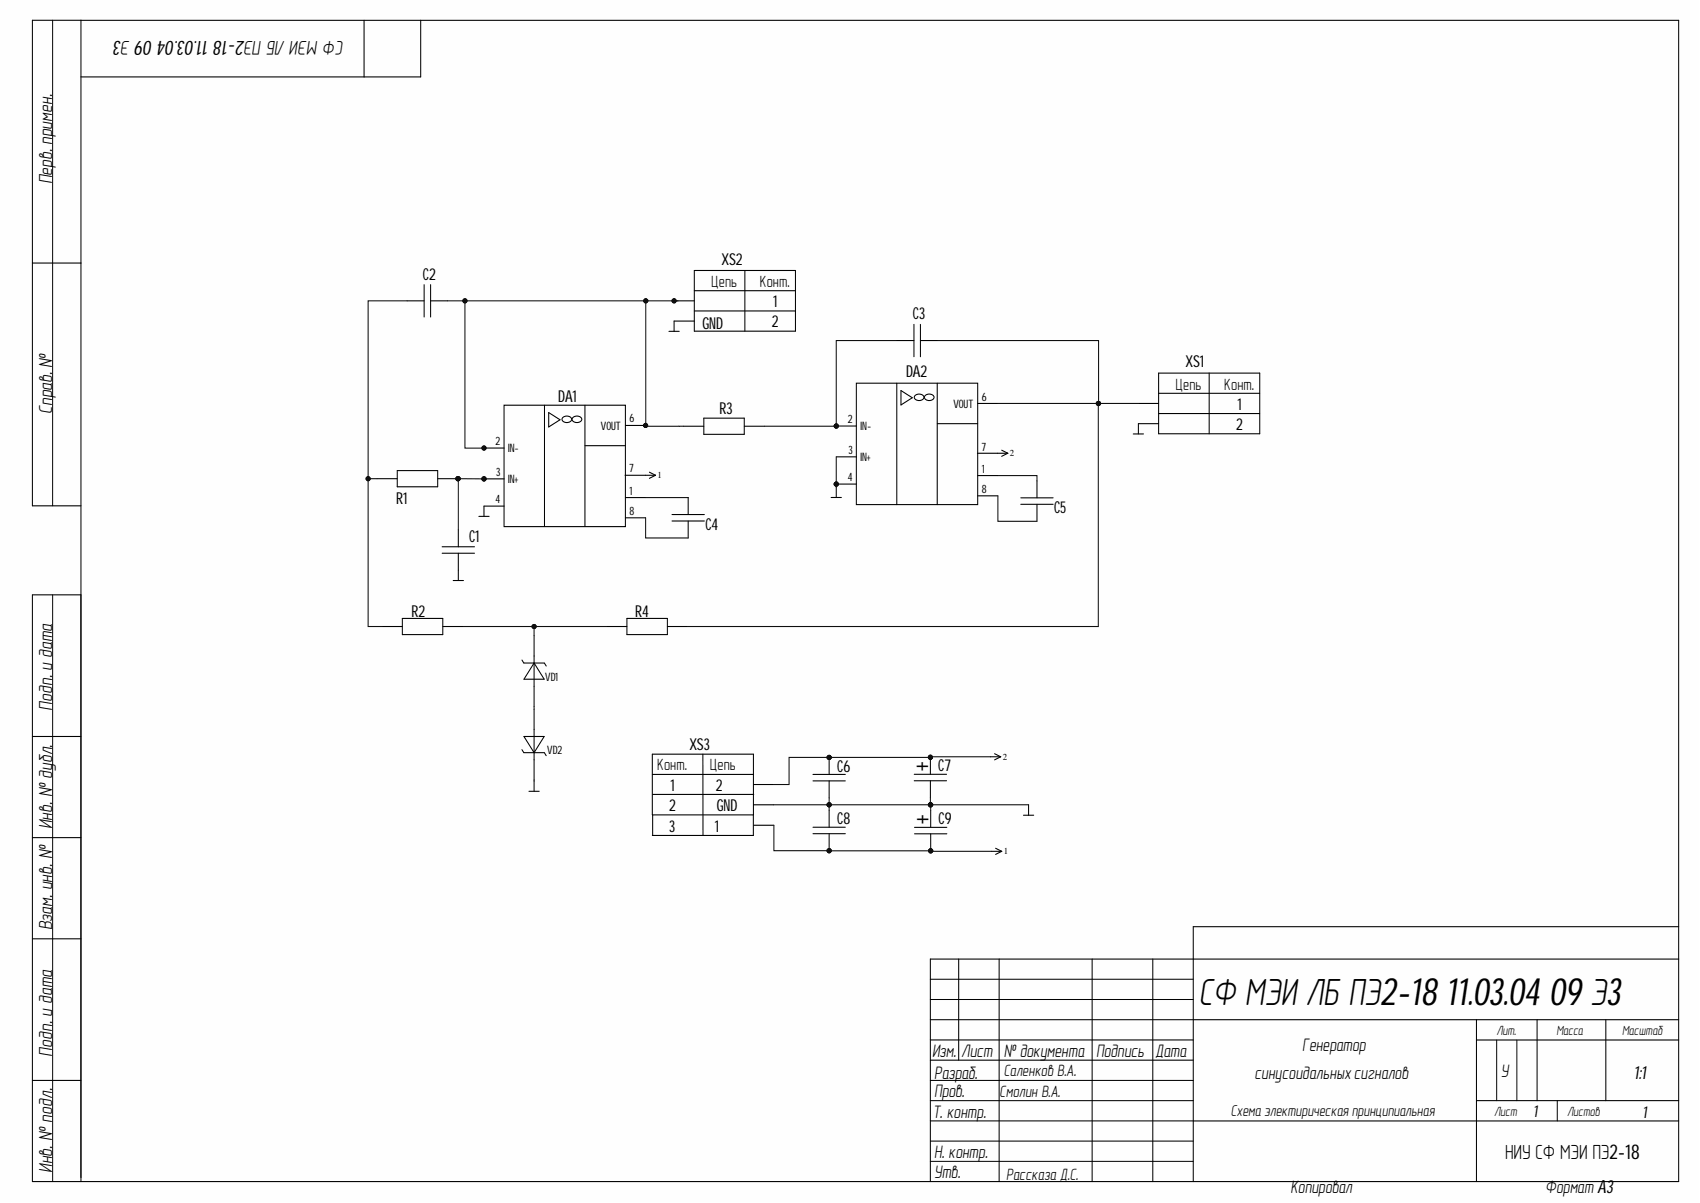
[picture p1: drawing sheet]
<svg xmlns="http://www.w3.org/2000/svg" width="420mm" height="297mm" viewBox="0 0 420 297" stroke-linecap="round" stroke-linejoin="round" font-family="sans-serif">
<defs><g id="words">
<text font-size="9.5" x="296.1" y="248.3">СФ МЭИ ЛБ ПЭ2-18 11.03.04 09Э3</text>
<g font-size="6.4">
<text x="229.4" y="190.3" transform="rotate(-90 229.4 190.3)">+</text>
<text x="229.5" y="203.4" transform="rotate(-90 229.5 203.4)">+</text>
</g>
<text font-size="5.1" x="371.7" y="286.1">НИУ СФ МЭИ ПЭ2-18</text>
<text font-size="5" x="84.9" y="10.2" transform="rotate(-180 84.9 10.2)">СФ МЭИ ЛБ ПЭ2-1811.03.0409Э3</text>
<g font-size="4.7">
<text x="12.9" y="45.5" transform="rotate(-90 12.9 45.5)">Перв. примен.</text>
<text x="12.9" y="102.3" transform="rotate(-90 12.9 102.3)">Справ. №</text>
<text x="12.9" y="175.4" transform="rotate(-90 12.9 175.4)">Подп. и дата</text>
<text x="12.9" y="204.7" transform="rotate(-90 12.9 204.7)">Инв. № дубл.</text>
<text x="12.9" y="229.7" transform="rotate(-90 12.9 229.7)">Взам. инв. №</text>
<text x="12.9" y="260.9" transform="rotate(-90 12.9 260.9)">Подп. и дата</text>
<text x="12.9" y="289.6" transform="rotate(-90 12.9 289.6)">Инв. № подл.</text>
</g>
<g font-size="4.5">
<text x="230.2" y="261">Изм.</text>
<text x="237.4" y="261">Лист</text>
<text x="247.9" y="261">№ документа</text>
<text x="270.7" y="261">Подпись</text>
<text x="285.2" y="261">Дата</text>
<text x="321.6" y="259.4">Генератор</text>
<text x="230.7" y="266.5">Разраб.</text>
<text x="309.8" y="266.5">синусоидальныхсигналов</text>
<text x="370.7" y="266">У</text>
<text x="403.5" y="266.5">1:1</text>
<text x="230.3" y="275.9">Т. контр.</text>
<text x="230.7" y="270.9">Пров.</text>
<text x="230.7" y="285.9">Н. контр.</text>
<text x="230.7" y="290.9">Утв.</text>
<text x="318.6" y="294.6">Копировал</text>
<text x="381.6" y="294.6">Формат A3</text>
</g>
<g font-size="4.1">
<text x="178.2" y="65.3">XS2</text>
<text x="104.4" y="69">C2</text>
<text x="175.6" y="70.8">Цепь</text>
<text x="187.7" y="70.8">Конт.</text>
<text x="190.9" y="75.8">1</text>
<text x="173.4" y="81.3">GND</text>
<text x="190.6" y="80.8">2</text>
<text x="225.5" y="78.8">C3</text>
<text x="223.8" y="93.1">DA2</text>
<text x="292.8" y="90.7">XS1</text>
<text x="137.8" y="99.3">DA1</text>
<text x="290.3" y="96.2">Цепь</text>
<text x="302.3" y="96.2">Конт.</text>
<text x="305.6" y="101.2">1</text>
<text x="177.7" y="102.1">R3</text>
<text x="305.3" y="106.2">2</text>
<text x="97.8" y="124.5">R1</text>
<text x="174.2" y="130.9">C4</text>
<text x="260.3" y="126.7">C5</text>
<text x="115.9" y="133.8">C1</text>
<text x="101.6" y="152.3">R2</text>
<text x="156.9" y="152.3">R4</text>
<text x="170.2" y="185.1">XS3</text>
<text x="162.3" y="190.2">Конт.</text>
<text x="175.3" y="190.2">Цепь</text>
<text x="206.8" y="190.5">C6</text>
<text x="231.7" y="190.4">C7</text>
<text x="165.6" y="195.2">1</text>
<text x="176.7" y="195.2">2</text>
<text x="165.2" y="200.2">2</text>
<text x="177" y="200.3">GND</text>
<text x="206.8" y="203.5">C8</text>
<text x="231.8" y="203.5">C9</text>
<text x="165.2" y="205.6">3</text>
<text x="176.5" y="205.4">1</text>
<text x="247.9" y="265.8">Саленков В.А.</text>
<text x="246.8" y="270.8">Смолин В.А.</text>
<text x="378.6" y="275.8">1</text>
<text x="405.6" y="276">1</text>
<text x="248.5" y="291.2">Рассказа Д.С.</text>
</g>
<text font-size="3.9" x="303.9" y="275.7">Схема электирическая принципиальная</text>
<g font-size="3.3">
<text x="369.6" y="255.5">Лит.</text>
<text x="384.3" y="255.5">Масса</text>
<text x="400.6" y="255.5">Масштаб</text>
<text x="369" y="275.5">Лист</text>
<text x="387" y="275.5">Листов</text>
</g>
<g font-size="2.9">
<text x="235.4" y="100.7">VOUT</text>
<text x="242.4" y="98.9">6</text>
<text x="148.4" y="106.1">VOUT</text>
<text x="155.4" y="104.3">6</text>
<text x="209.4" y="104.5">2</text>
<text x="212.5" y="106.2">IN-</text>
<text x="122.4" y="109.9">2</text>
<text x="125.5" y="111.7">IN-</text>
<text x="209.6" y="112.1">3</text>
<text x="212.5" y="113.9">IN+</text>
<text x="242.4" y="111.2">7</text>
<text x="122.5" y="117.5">3</text>
<text x="125.5" y="119.3">IN+</text>
<text x="155.3" y="116.7">7</text>
<text x="209.4" y="118.9">4</text>
<text x="242.4" y="116.7">1</text>
<text x="122.4" y="124.3">4</text>
<text x="155.4" y="122.2">1</text>
<text x="242.4" y="121.7">8</text>
<text x="155.4" y="127.1">8</text>
<text x="134.6" y="168.1">VD1</text>
<text x="135.1" y="186.3">VD2</text>
</g>
<g font-size="2.3">
<text x="249.4" y="112.7">2</text>
<text x="162.4" y="118.1">1</text>
<text x="247.6" y="187.6">2</text>
<text x="247.9" y="211">1</text>
</g>
</g></defs>
<g fill="#fefefe">
<path d="M0 0h419.5v296.7h-419.5z" fill-rule="evenodd"/>
<path d="M0 0h419.5v296.7h-419.5z" fill-rule="evenodd"/>
</g>
<g fill="none" stroke="#000" stroke-width=".26">
<path d="M20 5v286.7M89.9 5v14M103.9 5v14h-83.9M8 64.9h12M100.5 74.3h4.2M104.7 70.3v8M106.3 74.3h4.2M106.3 70.3v8M168.8 105.2h5M173.8 103.2h10v4h-10zM183.8 105.2h5M20 124.9h-12v-119.9h406.5v286.7h-406.5v-144.8h12"/>
<path d="M109.2 136.6h8M109.2 135h8M113.2 130.8v4.2M113.2 136.6v4.2M165.9 128.6h8M165.9 127h8M169.9 122.8v4.2M169.9 128.6v4.2M8 181.8h12M8 206.8h12M8 231.8h12M236.7 236.8v25"/>
<path d="M246.7 236.8v54.9M269.7 236.8v54.9M284.7 236.8v54.9M414.5 236.8h-184.8v54.9M414.5 228.8h-119.8v62.9M229.7 256.8h65M294.7 251.8h119.8M364.6 251.8v39.9M364.6 256.8h49.9M379.6 251.8v20M396.5 251.8v20M8 266.8h12"/>
<path d="M229.7 261.8h65M294.7 276.8h119.8M364.6 271.8h49.9M384.6 271.8v5"/>
</g>
<path d="M13 5v119.9M13 146.9v144.8M229.7 241.8h65M229.7 246.8h65M229.7 251.8h65M369.6 256.8v15M374.6 256.8v15M229.7 266.8h65M229.7 271.8h65M229.7 276.8h65M229.7 281.8h65M229.7 286.8h65" fill="none" stroke="#000" stroke-width=".25"/>
<circle cx="113.1" cy="118.2" r=".51" fill="#0b0b0b"/>
<circle cx="113.1" cy="118.2" r=".51" fill="none" stroke="#0b0b0b" stroke-width=".25"/>
<path d="M108.1 118.2h5" fill="none" stroke="#000" stroke-width=".26"/>
<circle cx="113.1" cy="118.2" r=".51" fill="#0b0b0b"/>
<circle cx="113.1" cy="118.2" r=".51" fill="none" stroke="#0b0b0b" stroke-width=".25"/>
<path d="M93.1 118.2h5M98.1 116.2h10v4h-10zM131.9 157v17.4M128.9 163l.5 .7M129.4 163.7h5l.5 .8M131.9 163.7l2.5 4h-5z" fill="none" stroke="#000" stroke-width=".26"/>
<circle cx="119.5" cy="118.2" r=".51" fill="#0b0b0b"/>
<circle cx="119.5" cy="118.2" r=".51" fill="none" stroke="#0b0b0b" stroke-width=".25"/>
<circle cx="119.5" cy="110.6" r=".51" fill="#0b0b0b"/>
<circle cx="119.5" cy="110.6" r=".51" fill="none" stroke="#0b0b0b" stroke-width=".25"/>
<circle cx="159.4" cy="105" r=".51" fill="#0b0b0b"/>
<circle cx="159.4" cy="105" r=".51" fill="none" stroke="#0b0b0b" stroke-width=".25"/>
<path d="M119.5 118.2h5M124.5 100.1h29.9v29.9h-29.9zM154.4 127.9h5" fill="none" stroke="#000" stroke-width=".26"/>
<circle cx="119.5" cy="118.2" r=".51" fill="#0b0b0b"/>
<circle cx="119.5" cy="118.2" r=".51" fill="none" stroke="#0b0b0b" stroke-width=".25"/>
<path d="M119.5 110.6h5" fill="none" stroke="#000" stroke-width=".26"/>
<circle cx="119.5" cy="110.6" r=".51" fill="#0b0b0b"/>
<circle cx="119.5" cy="110.6" r=".51" fill="none" stroke="#0b0b0b" stroke-width=".25"/>
<path d="M154.4 105h5" fill="none" stroke="#000" stroke-width=".26"/>
<circle cx="159.4" cy="105" r=".51" fill="#0b0b0b"/>
<circle cx="159.4" cy="105" r=".51" fill="none" stroke="#0b0b0b" stroke-width=".25"/>
<path d="M134.5 100.1v29.9M135.5 101.9l2.8 1.7-2.8 1.8zM144.4 100.1v29.9M144.4 110h10M154.4 122.9h5" fill="none" stroke="#000" stroke-width=".26"/>
<path d="M138.9 103.2a1.38 1.38 0 0 1 2.3 .3 1.3 1.3 0 0 1-1.2 .8 1.3 1.3 0 0 1-1.2-.8z" fill="#fefefe"/>
<path d="M138.9 103.2a1.38 1.38 0 0 1 2.3 .3 1.3 1.3 0 0 1-1.2 .8 1.3 1.3 0 0 1-1.2-.8z" fill="none" stroke="#000" stroke-width=".26"/>
<path d="M141.4 103.2a1.37 1.37 0 0 1 2.3 .3 1.3 1.3 0 0 1-1.2 .8 1.3 1.3 0 0 1-1.2-.8z" fill="#fefefe"/>
<path d="M166.5 79.3v2.5M165.2 81.8h2.5M141.4 103.2a1.37 1.37 0 0 1 2.3 .3 1.3 1.3 0 0 1-1.2 .8 1.3 1.3 0 0 1-1.2-.8zM154.4 117.4h4.9M119.5 125h5M254 198.8v2.5M252.7 201.3h2.6" fill="none" stroke="#000" stroke-width=".26"/>
<circle cx="166.5" cy="74.3" r=".51" fill="#0b0b0b"/>
<circle cx="166.5" cy="74.3" r=".51" fill="none" stroke="#0b0b0b" stroke-width=".25"/>
<path d="M166.5 79.3h5M166.5 74.3h5" fill="none" stroke="#000" stroke-width=".26"/>
<circle cx="166.5" cy="74.3" r=".51" fill="#0b0b0b"/>
<circle cx="166.5" cy="74.3" r=".51" fill="none" stroke="#0b0b0b" stroke-width=".25"/>
<path d="M171.5 76.8h24.9M171.5 71.8h24.9M171.5 66.8h24.9v15h-24.9zM183.9 66.8v15" fill="none" stroke="#000" stroke-width=".26"/>
<path d="M371.7 281h37.6v6.6h-37.6z" fill-rule="evenodd" fill="#fefefe"/>
<path d="M371.7 281h37.6v6.6h-37.6z" fill="none" stroke="#fefefe" stroke-width=".25"/>
<g fill="none" stroke="#000" stroke-width=".26">
<path d="M94.4 154.7h5M99.4 152.7h9.9v4h-9.9zM109.3 154.7h5M111.9 143.3h2.5M113.2 140.8v2.5M149.8 154.7h5M154.8 152.7h10v4h-10zM164.8 154.7h5M131.9 175.1v17.5M128.9 185.1l.5 .7M129.4 181.8h5l-2.5 4zM129.4 185.8h5l.5 .8"/>
<path d="M130.6 195.4h2.6M131.9 192.8v2.6"/>
</g>
<circle cx="206.5" cy="105.2" r=".51" fill="#0b0b0b"/>
<circle cx="206.5" cy="105.2" r=".51" fill="none" stroke="#0b0b0b" stroke-width=".25"/>
<circle cx="206.5" cy="119.5" r=".51" fill="#0b0b0b"/>
<circle cx="206.5" cy="119.5" r=".51" fill="none" stroke="#0b0b0b" stroke-width=".25"/>
<path d="M211.5 94.6h29.9v30h-29.9zM206.5 112.8h5M206.5 105.2h5M241.4 122.4h5" fill="none" stroke="#000" stroke-width=".26"/>
<circle cx="206.5" cy="105.2" r=".51" fill="#0b0b0b"/>
<circle cx="206.5" cy="105.2" r=".51" fill="none" stroke="#0b0b0b" stroke-width=".25"/>
<path d="M221.5 94.6v30M222.5 96.4l2.8 1.8-2.8 1.8zM231.4 94.6v30M241.4 99.6h5M231.4 104.6h10M241.4 117.4h5" fill="none" stroke="#000" stroke-width=".26"/>
<path d="M225.9 97.8a1.38 1.38 0 0 1 2.3 .3 1.3 1.3 0 0 1-1.2 .8 1.3 1.3 0 0 1-1.2-.8z" fill="#fefefe"/>
<path d="M225.9 97.8a1.38 1.38 0 0 1 2.3 .3 1.3 1.3 0 0 1-1.2 .8 1.3 1.3 0 0 1-1.2-.8z" fill="none" stroke="#000" stroke-width=".26"/>
<path d="M228.4 97.8a1.37 1.37 0 0 1 2.3 .3 1.29 1.29 0 0 1-1.2 .8 1.29 1.29 0 0 1-1.2-.8z" fill="#fefefe"/>
<path d="M228.4 97.8a1.37 1.37 0 0 1 2.3 .3 1.29 1.29 0 0 1-1.2 .8 1.29 1.29 0 0 1-1.2-.8zM206.5 119.5h5M241.3 111.9h5" fill="none" stroke="#000" stroke-width=".26"/>
<circle cx="206.5" cy="119.5" r=".51" fill="#0b0b0b"/>
<circle cx="206.5" cy="119.5" r=".51" fill="none" stroke="#0b0b0b" stroke-width=".25"/>
<path d="M281.1 99.6h5M286.1 97.1h25M286.1 92.1h25v15h-25zM298.6 92.1v15M279.8 107.1h2.6M286.1 104.6h-5v2.5M286.1 102.1h25M205.2 122.8h2.6M206.5 120.3v2.5" fill="none" stroke="#000" stroke-width=".26"/>
<circle cx="204.8" cy="187" r=".51" fill="#0b0b0b"/>
<circle cx="204.8" cy="187" r=".51" fill="none" stroke="#0b0b0b" stroke-width=".25"/>
<path d="M204.8 187v4.2M204.8 192.8v4.2" fill="none" stroke="#000" stroke-width=".26"/>
<circle cx="204.8" cy="187" r=".51" fill="#0b0b0b"/>
<circle cx="204.8" cy="187" r=".51" fill="none" stroke="#0b0b0b" stroke-width=".25"/>
<path d="M200.8 192.8h7.9M200.8 191.2h7.9" fill="none" stroke="#000" stroke-width=".26"/>
<circle cx="229.8" cy="187" r=".51" fill="#0b0b0b"/>
<circle cx="229.8" cy="187" r=".51" fill="none" stroke="#0b0b0b" stroke-width=".25"/>
<path d="M229.8 187v4.2M229.8 192.8v4.2" fill="none" stroke="#000" stroke-width=".26"/>
<circle cx="229.8" cy="187" r=".51" fill="#0b0b0b"/>
<circle cx="229.8" cy="187" r=".51" fill="none" stroke="#0b0b0b" stroke-width=".25"/>
<path d="M118.2 127.5h2.6M119.5 125v2.5M225.8 192.8h7.9M225.8 191.2h7.9" fill="none" stroke="#000" stroke-width=".26"/>
<circle cx="204.8" cy="210.1" r=".51" fill="#0b0b0b"/>
<circle cx="204.8" cy="210.1" r=".51" fill="none" stroke="#0b0b0b" stroke-width=".25"/>
<path d="M204.8 205.9v4.1" fill="none" stroke="#000" stroke-width=".26"/>
<circle cx="204.8" cy="210.1" r=".51" fill="#0b0b0b"/>
<circle cx="204.8" cy="210.1" r=".51" fill="none" stroke="#0b0b0b" stroke-width=".25"/>
<path d="M200.8 205.9h7.9M200.8 204.3h7.9M204.8 200.1v4.2" fill="none" stroke="#000" stroke-width=".26"/>
<circle cx="229.8" cy="210.1" r=".51" fill="#0b0b0b"/>
<circle cx="229.8" cy="210.1" r=".51" fill="none" stroke="#0b0b0b" stroke-width=".25"/>
<path d="M229.8 205.9v4.2" fill="none" stroke="#000" stroke-width=".26"/>
<circle cx="229.8" cy="210.1" r=".51" fill="#0b0b0b"/>
<circle cx="229.8" cy="210.1" r=".51" fill="none" stroke="#0b0b0b" stroke-width=".25"/>
<g fill="none" stroke="#000" stroke-width=".26">
<path d="M256.1 118.7v4.2M252.1 124.5h8M252.1 122.9h8M256.1 124.5v4.2M161.1 191.2h25M161.1 186.2h25v15h-25zM161.2 196.2h24.9M173.6 186.2v20.1M186.1 198.7h5M186.1 193.7h5M161.1 206.3h25M161.2 201.2v5.1"/>
<path d="M186 201.2v5.1M186.1 203.8h5M225.8 205.9h8M225.8 204.3h8M229.8 200.1v4.2"/>
</g>
<path d="M93.1 118.2h-2.2v36.5h3.5" fill="none" stroke="#0e0e0e" stroke-width=".26"/>
<circle cx="90.9" cy="118.2" r=".51" fill="#0b0b0b"/>
<circle cx="90.9" cy="118.2" r=".51" fill="none" stroke="#0b0b0b" stroke-width=".25"/>
<path d="M100.5 74.3h-9.6v43.9" fill="none" stroke="#0e0e0e" stroke-width=".26"/>
<circle cx="90.9" cy="118.2" r=".51" fill="#0b0b0b"/>
<circle cx="90.9" cy="118.2" r=".51" fill="none" stroke="#0b0b0b" stroke-width=".25"/>
<path d="M110.5 74.3h49" fill="none" stroke="#0e0e0e" stroke-width=".26"/>
<circle cx="114.8" cy="74.3" r=".51" fill="#0b0b0b"/>
<circle cx="114.8" cy="74.3" r=".51" fill="none" stroke="#0b0b0b" stroke-width=".25"/>
<circle cx="159.5" cy="74.3" r=".51" fill="#0b0b0b"/>
<circle cx="159.5" cy="74.3" r=".51" fill="none" stroke="#0b0b0b" stroke-width=".25"/>
<path d="M119.4 118.2h-6.3l.1 12.6" fill="none" stroke="#0e0e0e" stroke-width=".26"/>
<circle cx="113.2" cy="118.2" r=".51" fill="#0b0b0b"/>
<circle cx="113.2" cy="118.2" r=".51" fill="none" stroke="#0b0b0b" stroke-width=".25"/>
<circle cx="113.1" cy="118.2" r=".51" fill="#0b0b0b"/>
<circle cx="113.1" cy="118.2" r=".51" fill="none" stroke="#0b0b0b" stroke-width=".25"/>
<circle cx="119.5" cy="118.2" r=".51" fill="#0b0b0b"/>
<circle cx="119.5" cy="118.2" r=".51" fill="none" stroke="#0b0b0b" stroke-width=".25"/>
<path d="M114.3 154.7h17.6v2.3" fill="none" stroke="#0e0e0e" stroke-width=".26"/>
<circle cx="131.9" cy="154.7" r=".51" fill="#0b0b0b"/>
<circle cx="131.9" cy="154.7" r=".51" fill="none" stroke="#0b0b0b" stroke-width=".25"/>
<path d="M114.8 74.3v36.3h4.9" fill="none" stroke="#0e0e0e" stroke-width=".26"/>
<circle cx="114.8" cy="74.3" r=".51" fill="#0b0b0b"/>
<circle cx="114.8" cy="74.3" r=".51" fill="none" stroke="#0b0b0b" stroke-width=".25"/>
<path d="M131.9 154.7h17.9M131.9 174.4v.7" fill="none" stroke="#0e0e0e" stroke-width=".26"/>
<circle cx="131.9" cy="154.7" r=".51" fill="#0b0b0b"/>
<circle cx="131.9" cy="154.7" r=".51" fill="none" stroke="#0b0b0b" stroke-width=".25"/>
<path d="M167.5 74.3h-8v31l9.3-.1M159.4 127.9v4.9h10.5M169.9 122.8l-10.5 .1" fill="none" stroke="#0e0e0e" stroke-width=".26"/>
<circle cx="159.5" cy="74.3" r=".51" fill="#0b0b0b"/>
<circle cx="159.5" cy="74.3" r=".51" fill="none" stroke="#0b0b0b" stroke-width=".25"/>
<path d="M271.2 99.6v55.1h-101.4" fill="none" stroke="#0e0e0e" stroke-width=".26"/>
<circle cx="271.2" cy="99.6" r=".51" fill="#0b0b0b"/>
<circle cx="271.2" cy="99.6" r=".51" fill="none" stroke="#0b0b0b" stroke-width=".25"/>
<path d="M221.5 84.1h-15v21.1h-17.7" fill="none" stroke="#0e0e0e" stroke-width=".26"/>
<circle cx="206.5" cy="105.2" r=".51" fill="#0b0b0b"/>
<circle cx="206.5" cy="105.2" r=".51" fill="none" stroke="#0b0b0b" stroke-width=".25"/>
<path d="M191.1 198.7h13.7v1.4" fill="none" stroke="#0e0e0e" stroke-width=".26"/>
<circle cx="204.8" cy="198.7" r=".51" fill="#0b0b0b"/>
<circle cx="204.8" cy="198.7" r=".51" fill="none" stroke="#0b0b0b" stroke-width=".25"/>
<path d="M204.8 198.7l49.2 .1" fill="none" stroke="#0e0e0e" stroke-width=".26"/>
<circle cx="204.8" cy="198.7" r=".51" fill="#0b0b0b"/>
<circle cx="204.8" cy="198.7" r=".51" fill="none" stroke="#0b0b0b" stroke-width=".25"/>
<circle cx="229.8" cy="198.7" r=".51" fill="#0b0b0b"/>
<circle cx="229.8" cy="198.7" r=".51" fill="none" stroke="#0b0b0b" stroke-width=".25"/>
<circle cx="229.8" cy="198.7" r=".51" fill="#0b0b0b"/>
<circle cx="229.8" cy="198.7" r=".51" fill="none" stroke="#0b0b0b" stroke-width=".25"/>
<path d="M231.5 84.1h39.8v15.5" fill="none" stroke="#0e0e0e" stroke-width=".26"/>
<circle cx="271.3" cy="99.6" r=".51" fill="#0b0b0b"/>
<circle cx="271.3" cy="99.6" r=".51" fill="none" stroke="#0b0b0b" stroke-width=".25"/>
<path d="M246.4 99.6h34.7M246.4 117.4h9.7v1.3M246.4 122.4v6.3h9.7" fill="none" stroke="#0e0e0e" stroke-width=".26"/>
<circle cx="271.2" cy="99.6" r=".51" fill="#0b0b0b"/>
<circle cx="271.2" cy="99.6" r=".51" fill="none" stroke="#0b0b0b" stroke-width=".25"/>
<circle cx="271.3" cy="99.6" r=".51" fill="#0b0b0b"/>
<circle cx="271.3" cy="99.6" r=".51" fill="none" stroke="#0b0b0b" stroke-width=".25"/>
<path d="M131.9 192.6v.2M204.8 197v1.7" fill="none" stroke="#0e0e0e" stroke-width=".26"/>
<circle cx="204.8" cy="198.7" r=".51" fill="#0b0b0b"/>
<circle cx="204.8" cy="198.7" r=".51" fill="none" stroke="#0b0b0b" stroke-width=".25"/>
<path d="M206.5 112.8v7.5" fill="none" stroke="#0e0e0e" stroke-width=".26"/>
<circle cx="206.5" cy="119.5" r=".51" fill="#0b0b0b"/>
<circle cx="206.5" cy="119.5" r=".51" fill="none" stroke="#0b0b0b" stroke-width=".25"/>
<path d="M229.8 197v1.7" fill="none" stroke="#0e0e0e" stroke-width=".26"/>
<circle cx="229.8" cy="198.7" r=".51" fill="#0b0b0b"/>
<circle cx="229.8" cy="198.7" r=".51" fill="none" stroke="#0b0b0b" stroke-width=".25"/>
<path d="M229.8 198.7v1.4" fill="none" stroke="#0e0e0e" stroke-width=".26"/>
<circle cx="229.8" cy="198.7" r=".51" fill="#0b0b0b"/>
<circle cx="229.8" cy="198.7" r=".51" fill="none" stroke="#0b0b0b" stroke-width=".25"/>
<path d="M244.6 186.9l-49.7 .1v6.7h-3.8" fill="none" stroke="#0e0e0e" stroke-width=".26"/>
<circle cx="229.8" cy="187" r=".51" fill="#0b0b0b"/>
<circle cx="229.8" cy="187" r=".51" fill="none" stroke="#0b0b0b" stroke-width=".25"/>
<circle cx="204.8" cy="187" r=".51" fill="#0b0b0b"/>
<circle cx="204.8" cy="187" r=".51" fill="none" stroke="#0b0b0b" stroke-width=".25"/>
<path d="M191.1 203.8v6.2l53.7 .2" fill="none" stroke="#0e0e0e" stroke-width=".26"/>
<circle cx="204.8" cy="210.1" r=".51" fill="#0b0b0b"/>
<circle cx="204.8" cy="210.1" r=".51" fill="none" stroke="#0b0b0b" stroke-width=".25"/>
<circle cx="229.8" cy="210.1" r=".51" fill="#0b0b0b"/>
<circle cx="229.8" cy="210.1" r=".51" fill="none" stroke="#0b0b0b" stroke-width=".25"/>
<g fill="none" stroke="#000" stroke-width=".26">
<path d="M221.5 84.1h4.2M225.7 80.1v8M227.3 84.1h4.2M227.3 80.1v8M159.3 117.4h2.6M160.4 116.6l1.5 .8M161.9 117.4l-1.5 .7M246.3 111.9h2.6M247.4 111.2l1.5 .7M248.9 111.9l-1.5 .8M244.6 186.9h2.5M245.6 186.1l1.5 .8"/>
<path d="M247.1 186.9l-1.5 .7M244.8 210.2h2.6M245.9 209.4l1.5 .8M247.4 210.2l-1.5 .8"/>
</g>
<use href="#words"/>
</svg>
